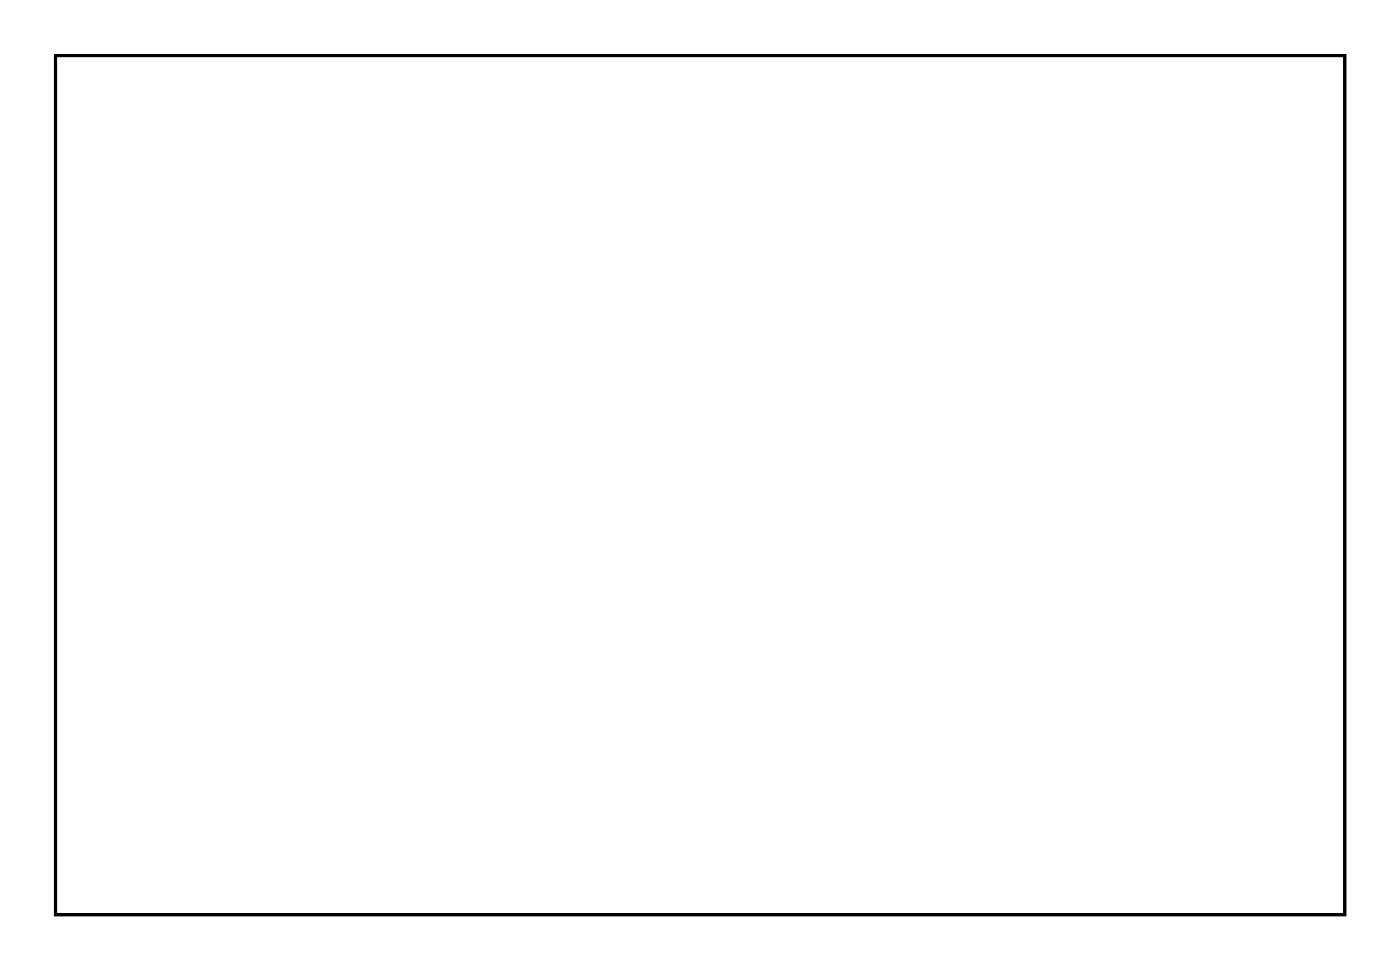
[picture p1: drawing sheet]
<svg xmlns="http://www.w3.org/2000/svg" width="92mm" height="63mm" viewBox="0 0 92 63" stroke-linecap="round" stroke-linejoin="round" font-family="sans-serif">
<path d="M3.6 3.6h84.5v56.3h-84.5z" fill="none" stroke="#000" stroke-width=".2"/>
<path d="M3.6 3.6h84.5v56.3h-84.5zM3.6 3.6v56.3h84.5v-56.3z" fill="#000"/>
<circle cx="14.8" cy="44.2" r=".7" fill="#fff"/>
<circle cx="14.8" cy="44.2" r=".7" fill="none" stroke="#fff" stroke-width=".66" stroke-linecap="butt"/>
<circle cx="12.3" cy="44.2" r=".7" fill="#fff"/>
<circle cx="12.3" cy="44.2" r=".7" fill="none" stroke="#fff" stroke-width=".66" stroke-linecap="butt"/>
<circle cx="9.7" cy="44.2" r=".7" fill="#fff"/>
<circle cx="9.7" cy="44.2" r=".7" fill="none" stroke="#fff" stroke-width=".66" stroke-linecap="butt"/>
<circle cx="7.2" cy="44.2" r=".7" fill="#fff"/>
<circle cx="7.2" cy="44.2" r=".7" fill="none" stroke="#fff" stroke-width=".66" stroke-linecap="butt"/>
<path d="M16.6 56.1h1.5v1.5h-1.5z" fill="#fff"/>
<path d="M16.6 56.1h1.5v1.5h-1.5z" fill="none" stroke="#fff" stroke-width=".76" stroke-linecap="butt"/>
<circle cx="17.4" cy="56.9" r=".76" fill="#fff"/>
<circle cx="17.4" cy="56.9" r=".76" fill="none" stroke="#fff" stroke-width=".76" stroke-linecap="butt"/>
<circle cx="13.9" cy="56.9" r=".76" fill="#fff"/>
<circle cx="13.9" cy="56.9" r=".76" fill="none" stroke="#fff" stroke-width=".76" stroke-linecap="butt"/>
<path d="M9 56.1h1.5v1.5h-1.5z" fill="#fff"/>
<path d="M9 56.1h1.5v1.5h-1.5z" fill="none" stroke="#fff" stroke-width=".76" stroke-linecap="butt"/>
<circle cx="9.7" cy="56.9" r=".76" fill="#fff"/>
<circle cx="9.7" cy="56.9" r=".76" fill="none" stroke="#fff" stroke-width=".76" stroke-linecap="butt"/>
<circle cx="6.2" cy="56.9" r=".76" fill="#fff"/>
<circle cx="6.2" cy="56.9" r=".76" fill="none" stroke="#fff" stroke-width=".76" stroke-linecap="butt"/>
</svg>
